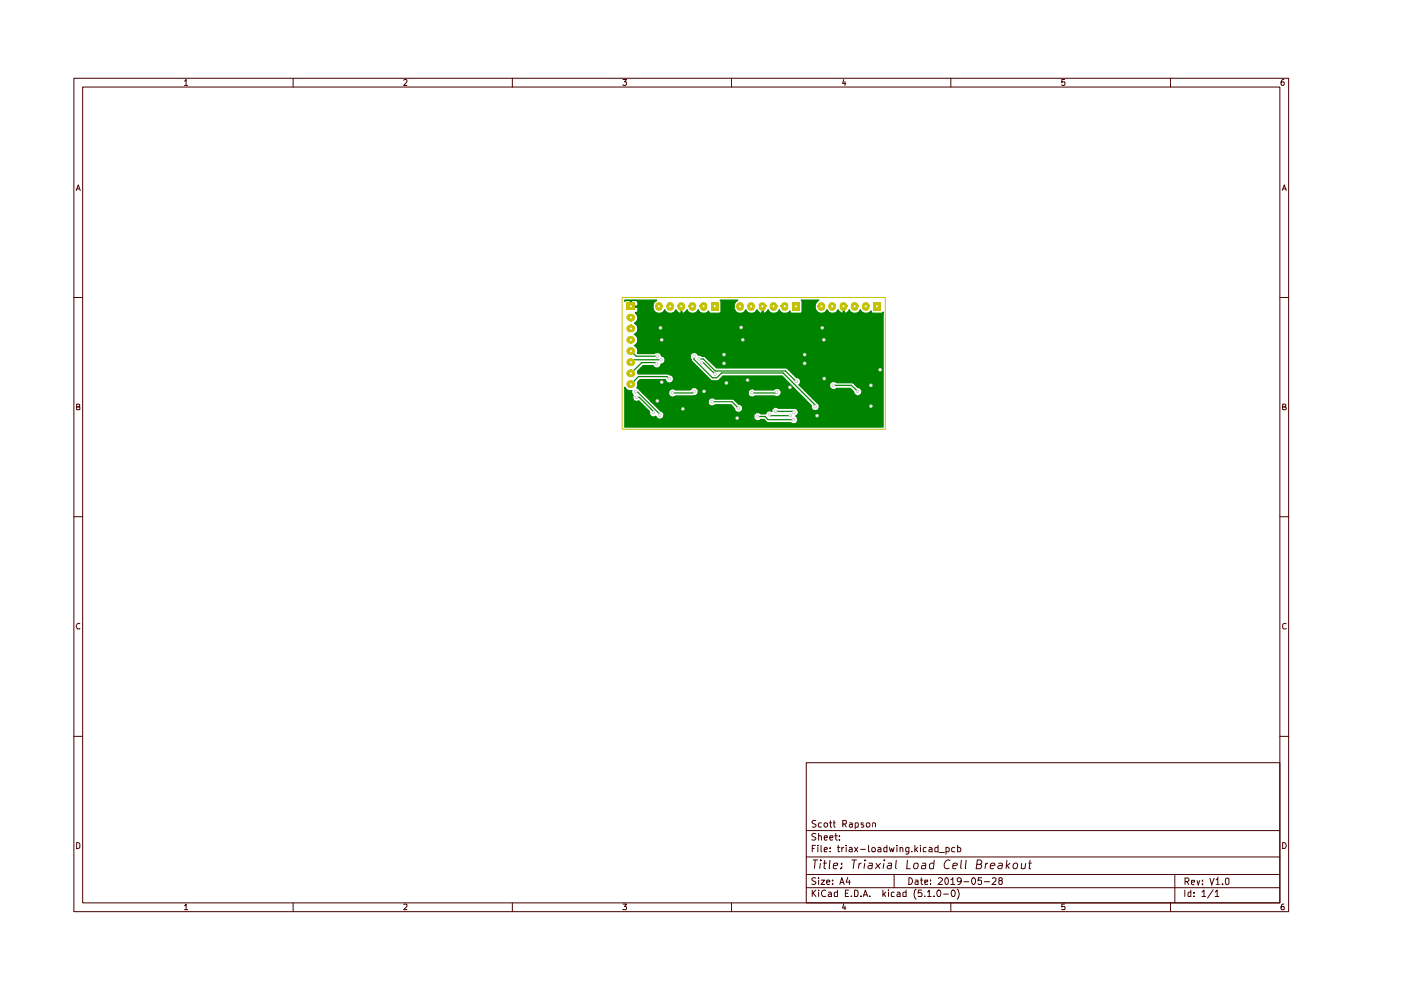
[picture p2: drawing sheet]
<svg xmlns="http://www.w3.org/2000/svg" width="297mm" height="210mm" viewBox="0 0 297 210" stroke-linecap="round" stroke-linejoin="round" font-family="sans-serif">
<g fill="none" stroke="#480000" stroke-width=".21">
<path d="M15.7 16.6h257.5v176.7h-257.5zM17.5 18.5h253.9v172.9h-253.9zM39.1 17.2l.4-.4v1.3M39.1 18.1h.7M62.1 16.6v1.9M85.6 17l.2-.2h.3l.2 .2v.4l-.7 .7h.7M108.6 16.6v1.9M132.1 16.8h.7l-.4 .6 .4 .1v.4l-.2 .2h-.4l-.1-.2M155.1 16.6v1.9M178.9 16.8l-.3 .9h.7M179.2 17.3v.8M201.6 16.6v1.9"/>
<path d="M225.7 16.8h-.6v.6h.6v.6l-.4 .1-.2-.2M248.2 16.6v1.9M272.2 16.8h-.3a.93 .93 0 0 0-.2 1.2h.5l.1-.5-.1-.1h-.5l-.1 .1M16.2 40.4l.4-1.2 .4 1.2M16.3 40h.5M271.9 40.4l.4-1.2 .4 1.2M272 40h.6M15.7 63.1h1.8M271.4 63.1h1.8M16.3 86.3h.4l.2-.3-.1-.2-.5-.1v1.2h.5l.1-.5-.2-.1M271.9 86.3l.6-.1v-.4l-.6-.1v1.2h.6l.2-.5-.3-.1M15.7 109.6h1.8"/>
<path d="M271.4 109.6h1.8M16.9 132.2h-.1a.66 .66 0 0 0-.6 .4 .66 .66 0 0 0 .2 .7h.5M272.7 132.2h-.3l-.5 .3v.6l.2 .2h.6M15.7 156.1h1.8M271.4 156.1h1.8M16.3 178.6a.52 .52 0 0 1 .6 .4v.6a.52 .52 0 0 1-.6 .3zM170.9 161.7h100.5v29.7h-100.5zM170.9 176.1h100.5M172.2 179.9h.4M172.9 179.2h-.7v1.4M173 176.8l-.6-.1-.3 .3 .3 .4 .6 .3a.51 .51 0 0 1-.3 .4 .51 .51 0 0 1-.6 0M173 174l-.6-.1-.2 .3 .1 .3 .6 .3 .1 .2a.51 .51 0 0 1-.3 .4 .51 .51 0 0 1-.5-.1"/>
<path d="M173.4 179.2v.1M173.4 179.7v.9M173.6 177.3l.5-.1 .1 .9M173.6 176.7v1.4M174.1 179.2v1.2l.1 .2M174.2 174.5h-.4l-.3 .2 .1 .6h.6M174.8 177.6l.6-.1-.1-.3h-.5v.2v.7h.5M174.8 174.5h.6l.1 .6-.2 .2-.3 .1-.3-.3zM175.8 174.5h.6M175.9 177.6l.7-.1-.1-.3h-.5l-.1 .2 .1 .7h.5M176 179.7v.2M176.1 173.9v1.4l.3 .1"/>
<path d="M176.7 174.5h.5M176.8 173.9v1.2l.4 .3M177 177.2h.5M177.2 176.7v1.2l.3 .2M177.5 179.7h.6M177.7 179.2v1.2l.1 .2h.3M178 178v.1M178 177.2v.2M178.5 179.7v.9M178.7 174.7l.7-.1 .1-.5-.3-.2h-.5v1.5M178.9 179.7l-.4 .2M179 174.7l.5 .7"/>
<path d="M179.4 179.2v.1M179.4 179.7v.9M180.1 179.7h.3l.3 .2v.7h-.6l-.1-.3 .2-.2 .5-.1M180.1 174.5h.4l.2 .1v.8M180.7 174.8h-.5l-.2 .2 .2 .4 .5-.1M181.2 179.7l.7 .9M181.3 174.5h.4l.3 .2-.1 .6h-.6M181.3 174.5v1.3M181.9 179.7l-.7 .9M183.1 174.5h-.5v.3l.6 .3-.3 .3-.3-.1M183.8 174.5h.6v.6a.45 .45 0 0 1-.6 .2zM184.1 179.2v1.2l.3 .2"/>
<path d="M184.8 179.9l.3-.2h.3l.2 .2-.1 .6-.5 .1zM185 174.5h.4l.2 .1v.8M185 174.5v.9M186.2 179.7h.3l.3 .2v.7h-.6l-.1-.3 .7-.3M188 179.2v1.4h-.5v-.9h.5M188.6 179.7l.2 .9 .3-.7 .2 .7 .3-.9M190.2 179.2v.1M190.2 179.7v.9M190.8 179.8v-.1a.36 .36 0 0 1 .6 .2v.7M190.8 179.7v.9M192.7 179.7v1.1l-.3 .3-.3-.1M192.7 179.7h-.4l-.3 .2 .1 .7h.6"/>
<path d="M194 179.2v1.4M194.6 179.7l-.6 .6M195.2 179.2v.1M195.2 179.7v.9M196.3 179.7h-.3l-.3 .1v.7l.6 .1M197 179.7h.4l.2 .2v.7h-.6l-.1-.3 .2-.2 .5-.1M198.9 179.2v1.4h-.6l-.1-.8 .3-.1h.4M200.6 179.7h.4l.3 .2-.1 .6-.6 .1M200.6 179.7v1.4M202.4 179.7h-.4l-.2 .2v.6l.6 .1M203 179.2v1.4h.5l.2-.7-.2-.2h-.5M271.9 178.6a.65 .65 0 0 1 .8 .7 .65 .65 0 0 1-.8 .6z"/>
<path d="M39.1 192l.4-.3v1.2M39.1 192.9h.7M62.1 191.4v1.9M85.6 191.8h.7v.4l-.7 .7h.7M108.6 191.4v1.9M132.1 191.7h.7l-.4 .5 .4 .2v.3l-.1 .2-.6-.1M155.1 191.4v1.9M170.9 188.2h100.5M170.9 185.4h100.5M170.9 181.7h100.5M172.2 188.7v1.4M172.3 182.3h1.1"/>
<path d="M172.4 189.3l.6 .8M172.8 182.3l-.1 1.9M173 186.2l-.6-.1-.3 .3 .3 .4 .6 .3-.4 .4h-.5M173 188.7l-.8 .8M173.6 188.7v.1M173.6 186.1v.2M173.6 186.6v.9M173.6 189.1v1M173.9 183l-.1 1.2M174 182.3v.2M174.1 186.6h.7l-.7 .9h.7M174.5 183h.8"/>
<path d="M174.8 180.2l.6-.2-.1-.3h-.4l-.1 .2v.7h.5M174.9 182.3l-.2 1.6 .4 .3M175.1 188.8a.7 .7 0 0 0-.9 .4 .7 .7 0 0 0 .3 .9l.6-.1M175.3 187l.6-.1v-.3h-.6v.2v.7h.6M175.7 189.2l.3-.1 .3 .3v.7h-.6l-.1-.4 .7-.2M176 182.3l-.2 1.6 .2 .3M176 180.5v.1M176.5 187.4v.1M176.5 186.6v.2M176.7 183.6l.9-.2v-.3a.6 .6 0 0 0-.9 .2v.8h.7M177.5 188.7v1.4h-.5v-.9h.5M178.1 187.5l.4-1.4 .5 1.4"/>
<path d="M178.2 187.1h.6M178.4 184v.1l-.1 .1 .1-.2-.1 .2M178.4 183.1v.2M178.9 191.6l-.3 .9h.7M179.2 192.1v.8M179.2 189.4h.5M179.7 186l-.3 1h.9M179.9 188.7h-.7v1.4h.7M180.1 186.6v.9M180.5 190v.1M180.6 182.3h1.1M181.1 182.3l-.2 1.9"/>
<path d="M181.2 188.7l.7 .2v.6l-.2 .6h-.5zM182.2 183l-.2 1.2M182.5 180.1h1M182.5 190v.1M182.7 183l-.4 .1-.1 .2M183 190.1l.5-1.4 .5 1.4M183.1 189.7h.7M183.3 183l-.1 1.2M183.4 182.3l-.1 .2 .2-.1-.1-.1-.1 .2M184.2 183.1h.8l-.1 1.1M184.4 190v.1M185 183.4l-.9 .2a.36 .36 0 0 0 .2 .6l.6-.1"/>
<path d="M185.7 183l.9 1.2M186.7 183l-1.2 1.2M187.2 188.7v1.4M187.4 189.6l.4 .5M187.4 183l-.2 1.2M187.5 182.3v.2M187.8 189.1l-.6 .6M188.3 183.1h.7l-.1 1.1M188.4 188.7v.1M188.4 189.1v1M189 183.4l-.8 .2a.36 .36 0 0 0 .1 .6l.6-.1M189.6 189.2l-.4-.1-.2 .2v.7l.6 .1"/>
<path d="M189.6 185.4v2.8M190 182.3l-.1 1.6 .2 .3M190.2 189.2l.4-.1 .2 .3v.7h-.6v-.4l.6-.2M192.1 188.7v1.4h-.6l-.1-.8 .3-.2 .4 .1M192.4 182.3l-.2 1.9h.9M192.7 186.1a.72 .72 0 0 1 .8 .7 .72 .72 0 0 1-.8 .7zM193.3 180.5v.1M193.9 183.1l.5-.1 .3 .3-.1 .6-.3 .3-.5-.1-.1-.2zM194.1 186.6h.5v.9M194.1 180.1l.5 .5M194.2 188.6a1.52 1.52 0 0 0 0 2.1M194.6 186.9h-.4l-.2 .3 .2 .3h.4"/>
<path d="M195.2 186.6h.5M195.3 186.1v1.2l.4 .2M195.4 188.7h-.7l-.1 .7 .2-.2 .5 .1 .2 .2-.1 .5h-.8M195.5 183.1h.7v1.1M196.1 187l.6-.1v-.3h-.6v.9h.6M196.1 190v.1M196.3 183.4l-.7 .1-.2 .3v.3l.1 .1 .7-.1M196.7 189.1l.3-.4v1.4M196.7 190.1h.7M197.3 187.4v.1M197.3 186.6v.2M198 183.1a.65 .65 0 0 0-.9 .2v.8h.8"/>
<path d="M198 190v.1M198.1 182.3l-.2 1.9M198.8 188.8l.2-.1a.74 .74 0 0 1 .5 .6 .74 .74 0 0 1-.3 .8h-.3l-.2-.3-.1-.6zM199 186.3l.1-.2h.4l.3 .4-.9 1h.9M199.1 180.8h1.1M200.1 189.6h1M200.4 186.3l.3-.2a.8 .8 0 0 1 .4 .7 .8 .8 0 0 1-.4 .7l-.3-.1zM201.5 182.5l-.1-.1a.68 .68 0 0 0-1 .3l-.2 .5 .1 .7a.7 .7 0 0 0 1 .1M201.6 186.5l.4-.4v1.4M201.6 191.4v1.9M201.6 187.5h.8M201.8 188.8l.2-.1a.74 .74 0 0 1 .6 .6 .74 .74 0 0 1-.3 .8h-.4l-.2-.5z"/>
<path d="M202.1 183.6l.8-.2v-.3a.6 .6 0 0 0-.8 .2v.8h.6M202.9 188.6a1.52 1.52 0 0 1 0 2.1M203.8 186.7l-.2 .2h-.5l-.2-.5 .3-.3 .6 .3-.1 .8-.3 .3h-.3M203.8 182.3l-.1 1.6 .2 .3M204.4 186.9h1M204.9 182.3l-.2 1.6 .2 .3M206.3 186.1a.76 .76 0 0 1 .6 .7 .76 .76 0 0 1-.6 .7l-.2-.3a.85 .85 0 0 1 .2-1.1zM207.1 183.3h.6l.4-.2v-.6l-.3-.2h-.6l-.2 1.9h.7l.3-.2 .2-.4-.5-.3M208.1 186.1h-.7l-.1 .7 .2-.2 .5 .1 .1 .7-.2 .1h-.4l-.2-.1M208.7 186.9h1.1M209 183l-.2 1.2M209.5 183l-.3 .1-.2 .2"/>
<path d="M210 183.6l.9-.2v-.3a.6 .6 0 0 0-.9 .2v.8h.7M210.4 186.3l.2-.2 .5 .1 .1 .5-.9 .8h.9M211.7 183.1h.8l-.1 1.1M212 186.7l-.2-.3 .2-.3 .4 .1v.4a.52 .52 0 0 0-.6 .3 .52 .52 0 0 0 .2 .6 .45 .45 0 0 0 .5-.3 .45 .45 0 0 0-.2-.5M212.5 183.4l-.6 .1-.4 .3 .3 .4 .6-.1M213.5 182.3l-.2 1.9M213.6 183.5l.4 .7M214.2 183l-.9 .7M215 183.1l.5-.1 .3 .3-.2 .7-.3 .2-.4-.1-.1-.2zM216.6 183l-.1 1.1 .5 .1 .3-.2M217.5 183l-.2 1.2M218.1 183h.6"/>
<path d="M218.4 182.3l-.2 1.8 .4 .1M225.7 191.7h-.6v.6l.6-.1v.7l-.6-.1M248.2 191.4v1.9M249.1 185.4v6M251.2 188.7v1.4M251.2 186.9h.6l.3-.3v-.2l-.3-.3h-.6v1.5M251.6 186.9l.5 .7M252.5 188.7v1.4h-.5l-.1-.8 .2-.2 .4 .1M252.6 187.1l.7-.1-.1-.4h-.5l-.1 .2 .1 .7h.5M253.2 190v.1M253.2 189.2v.2M253.8 186.6l.2 1 .4-1"/>
<path d="M254.8 189.1l.5-.4v1.4M254.8 190.1h.8M255 187.4v.2M255 186.6v.2M256.5 186.1l.4 1.5 .5-1.5M257.2 188.6l-1.2 1.8M257.6 189.1l.5-.4v1.4M257.6 190.1h.8M257.8 186.6l.4-.5v1.5M257.8 187.6h.8M259.2 187.4v.2M259.9 186.3l.3-.2 .4 .3v.8l-.4 .4a.93 .93 0 0 1-.3-1.3z"/>
<path d="M272.2 191.7l-.4 .1-.2 .4 .1 .7h.5v-.7h-.5l-.1 .2"/>
</g>
<path d="M151.6 78.7h14.9M153 79.1h13M155.2 85.2l1.3 1.3M159.4 83.3h5.2M160.6 88.3h1.6l.6 .7M168.1 87.2l.2 .2M176.7 81.7h3.8l1.4 1.3" fill="none" stroke="#008400" stroke-width=".25"/>
<path d="M132.5 63.6h6.7l-.1 .2a1.39 1.39 0 0 0-.4 2.1 1.39 1.39 0 0 0 2.1-.1l.1-.1 .1 .1a1.29 1.29 0 0 0 2.3-.1l.6 .6h.5l-.1-1.4h.4l-.1 1.4h.5l.6-.6 .1 .1a1.29 1.29 0 0 0 2.2-.1 1.27 1.27 0 0 0 2.2 .2l.1 .4 .3 .1 2.1-.1 .2-.1v-2.3l-.2-.3h3.7a1.43 1.43 0 0 0-.6 2.1 1.43 1.43 0 0 0 2.1 .4l.2-.4a1.29 1.29 0 0 0 1.2 .7 1.29 1.29 0 0 0 1.2-.7l.6 .6h.5v-1.4h.2v1.4h.5l.6-.6a1.29 1.29 0 0 0 1.1 .7 1.29 1.29 0 0 0 1.2-.7 1.27 1.27 0 0 0 2.2 .2l.1 .4 .3 .1 2.2-.1 .1-2.4-.2-.3h3.7l-.5 .5a1.39 1.39 0 0 0 .3 2.1 1.39 1.39 0 0 0 2-.5 1.22 1.22 0 0 0 1.1 .8 1.22 1.22 0 0 0 1.2-.8l.7 .6h.4v-1.4h.2v1.4a.81 .81 0 0 0 1-.6 1.29 1.29 0 0 0 1.2 .7 1.29 1.29 0 0 0 1.2-.7 1.33 1.33 0 0 0 2.3 .2l.1 .4 .2 .1h2l.2-.2v24.4h-54.7v-8.5v.2a1.36 1.36 0 0 0 1.5 .5l-.1 .4 .3 .6a.93 .93 0 0 0 .9 1.3l.3-.1 2.3 2.2v.6l.3 .4 .5 .2 .5-.1a.96 .96 0 0 0 .9 .6 .96 .96 0 0 0 .9-.6h19v.3a.92 .92 0 0 0 1.4 .4l.8-.1 .8 .7h4.9a.87 .87 0 0 0 1.2 0 .87 .87 0 0 0 .1-1.2l-.3-.2 .3-.1 .3-.8-.3-.5-.4-.2h-3.5l-.6-.3-.5 .2a.67 .67 0 0 0-.4 .7 .87 .87 0 0 0-1.3 .6h-1.1l-.3-.3h-.5l-.4 .3-.2 .5h-19l-.2-.9-.5-.2-2.1-2.1h12.2a.78 .78 0 0 0 .5 1h.6l.3-.3h3.4l.7 .8 .3 .6a.89 .89 0 0 0 1.4-.2 .89 .89 0 0 0-.6-1.3h-.2l-1.1-1.1h-3.9l-.3-.2-.9 .1-.2 .6h-12.2l-1.8-1.8h5.6a.87 .87 0 0 0 .5 .8 .87 .87 0 0 0 .9-.2h4.1l.6-.3 .1-.3h10.6v.3a.94 .94 0 0 0 1.5 .3h4.1l.6 .2 .3-.1 .5-.4a.9 .9 0 0 0-.4-1.2 .9 .9 0 0 0-1.2 .3h-4l-.1-.2a.94 .94 0 0 0-1.3 .8h-10.6v-.5a.9 .9 0 0 0-.8-.7 .9 .9 0 0 0-.9 .6h-3.1l-.2-.2a.94 .94 0 0 0-1.2 .8h-5.6l-1.2-1 .3-.8-.1-.4 .5-.6 5.4 .1a.86 .86 0 0 0 1 .6 .86 .86 0 0 0 .7-1 .86 .86 0 0 0-.9-.7l-.2-.2h-6.4l-.1-.6 1.2-1.2 2.1 .1a.91 .91 0 0 0 1 .4 .91 .91 0 0 0 .7-.8 .87 .87 0 0 0 .8-.8 .87 .87 0 0 0-.6-.9h5.9l.3 1 4.2 4.2h1.5l1-1h12.5l6.2 6.3a.85 .85 0 0 0 .5 1 .85 .85 0 0 0 1.1-.4 .85 .85 0 0 0-.3-1.1l-3.8-3.8h6.4a.88 .88 0 0 0 .5 .8 .88 .88 0 0 0 .9-.1l3-.1 .7 .8a.89 .89 0 0 0 .9 .8 .89 .89 0 0 0 .9-.9 .89 .89 0 0 0-1-.8l-1-1h-3.5l-.3-.3h-.5l-.4 .3-.2 .5h-6.4l-.1-.1 .3-.4-.2-.9-.6-.2-1.8-1.9-.3-.2h-14.9l-2.5-2.4h-.6l-.3-.3a.74 .74 0 0 1-.9-.5 .96 .96 0 0 0-1.3 .7h-6l-.1-.2a.9 .9 0 0 0-1.5-.3h-3.5v-.8a1.09 1.09 0 0 0-.7-.9 1.35 1.35 0 0 0 0-2.4 1.3 1.3 0 0 0 .8-1.2 1.3 1.3 0 0 0-.8-1.2 1.24 1.24 0 0 0 .2-2.2l.5-.2 .1-.9h-1.7v-1.4h.3v1.1h1.2l.2-.2-.1-.8-.3-.2h-2.3l-.1 .2z" fill="#008400"/>
<g fill="none" stroke="#008400" stroke-width=".25">
<path d="M132.5 63.6h6.7l-.1 .2a1.39 1.39 0 0 0-.4 2.1 1.39 1.39 0 0 0 2.1-.1l.1-.1 .1 .1a1.29 1.29 0 0 0 2.3-.1l.6 .6h.5l-.1-1.4h.4l-.1 1.4h.5l.6-.6 .1 .1a1.29 1.29 0 0 0 2.2-.1 1.27 1.27 0 0 0 2.2 .2l.1 .4 .3 .1 2.1-.1 .2-.1v-2.3l-.2-.3h3.7a1.43 1.43 0 0 0-.6 2.1 1.43 1.43 0 0 0 2.1 .4l.2-.4a1.29 1.29 0 0 0 1.2 .7 1.29 1.29 0 0 0 1.2-.7l.6 .6 .2 .1 .3-.1v-1.4h.2v1.4h.5l.6-.6a1.29 1.29 0 0 0 1.1 .7 1.29 1.29 0 0 0 1.2-.7 1.27 1.27 0 0 0 2.2 .2l.1 .4 .3 .1 2.2-.1 .1-2.4-.2-.3h3.7l-.5 .5a1.39 1.39 0 0 0 .3 2.1 1.39 1.39 0 0 0 2-.5 1.22 1.22 0 0 0 1.1 .8 1.22 1.22 0 0 0 1.2-.8l.7 .6h.4v-1.4h.2v1.4a.81 .81 0 0 0 1-.6 1.29 1.29 0 0 0 1.2 .7 1.29 1.29 0 0 0 1.2-.7 1.33 1.33 0 0 0 2.3 .2v.3l.3 .2h2l.2-.2v24.4h-54.7v-8.5v.2a1.36 1.36 0 0 0 1.5 .5l-.1 .4 .3 .6a.93 .93 0 0 0 .9 1.3l.3-.1 2.3 2.2v.6l.3 .4 .5 .2 .5-.1a.96 .96 0 0 0 .9 .6 .96 .96 0 0 0 .9-.6h19v.3a.92 .92 0 0 0 1.4 .4l.8-.1 .8 .7h4.9a.87 .87 0 0 0 1.2 0 .87 .87 0 0 0 .1-1.2l-.3-.2 .3-.1 .3-.8-.3-.5-.4-.2h-3.5l-.6-.3-.5 .2a.67 .67 0 0 0-.4 .7 .87 .87 0 0 0-1.3 .6h-1.1l-.3-.3h-.5l-.4 .3-.2 .5h-19l-.2-.9-.5-.2-2.1-2.1h12.2a.78 .78 0 0 0 .5 1h.6l.3-.3h3.4l.7 .8 .3 .6a.89 .89 0 0 0 1.4-.2 .89 .89 0 0 0-.6-1.3h-.2l-1.1-1.1h-3.9l-.3-.2-.9 .1-.2 .6h-12.2l-1.8-1.8h5.6a.87 .87 0 0 0 .5 .8 .87 .87 0 0 0 .9-.2h4.1l.6-.3 .1-.3h10.6v.3a.94 .94 0 0 0 1.5 .3h4.1l.6 .2 .3-.1 .5-.4a.9 .9 0 0 0-.4-1.2 .9 .9 0 0 0-1.2 .3h-4l-.1-.2a.94 .94 0 0 0-1.3 .8h-10.6v-.5a.9 .9 0 0 0-.8-.7 .9 .9 0 0 0-.9 .6h-3.1l-.2-.2a.94 .94 0 0 0-1.2 .8h-5.6l-1.2-1 .3-.8-.1-.4 .5-.6 5.4 .1a.86 .86 0 0 0 1 .6 .86 .86 0 0 0 .7-1 .86 .86 0 0 0-.9-.7l-.2-.2h-6.4l-.1-.6 1.2-1.2 2.1 .1a.91 .91 0 0 0 1 .4 .91 .91 0 0 0 .7-.8 .87 .87 0 0 0 .8-.8 .87 .87 0 0 0-.6-.9h5.9l.3 1 4.2 4.2h1.5l1-1h12.5l6.2 6.3a.85 .85 0 0 0 .5 1 .85 .85 0 0 0 1.1-.4 .85 .85 0 0 0-.3-1.1l-3.8-3.8h6.4a.88 .88 0 0 0 .5 .8 .88 .88 0 0 0 .9-.1l3-.1 .7 .8a.89 .89 0 0 0 .9 .8 .89 .89 0 0 0 .9-.9 .89 .89 0 0 0-1-.8l-1-1h-3.5l-.3-.3h-.5l-.4 .3-.2 .5h-6.4l-.1-.1 .3-.4-.2-.9-.6-.2-1.8-1.9-.3-.2h-14.9l-2.5-2.4h-.6l-.3-.3a.74 .74 0 0 1-.9-.5 .96 .96 0 0 0-1.3 .7h-6l-.1-.2a.9 .9 0 0 0-1.5-.3h-3.5v-.8a1.09 1.09 0 0 0-.7-.9 1.35 1.35 0 0 0 0-2.4 1.3 1.3 0 0 0 .8-1.2 1.3 1.3 0 0 0-.8-1.2 1.24 1.24 0 0 0 .2-2.2l.5-.2 .1-.9h-1.7v-1.4h.3v1.1h1.2l.2-.2-.1-.8-.3-.2h-2.3l-.1 .2zM133.8 79.2h.1M133.8 74.4l1.1 1.1h4.5M139.2 77.1l-.3-.2h-2.8l-2.3 2.3M140.1 76.3h-5.9l-.4 .5M147.2 75.5v.7l3.8 3.9h1l1-1M148.2 76.1h.9l2.5 2.6M148.8 76.9h.3l2.5 2.4M166 79.1l6.8 6.8v.3M166.5 78.7l2.3 2.2M133.8 81.4h.1M134.8 83.1h.4l4.7 4.7v.2"/>
<path d="M135 84.2h.6l2.9 3v.3M141.9 80.3l-.5-.5h-6l-1.6 1.6M147.2 83l-.3 .3h-4.3M151 85.2h4.2M162.8 89h5.4M163.2 87.9l.1 .2h4.3M164.4 87.2h3.7M164.7 83.1l-.1 .2"/>
</g>
<path d="M131.9 63.1h55.8v27.9h-55.8z" fill="none" stroke="#c2c200" stroke-width=".21"/>
<g fill="#c2c200">
<path d="M133 80.9l.6-.3v1.7a.8 .8 0 0 1-.7-.5 .8 .8 0 0 1 .1-.9z"/>
<path d="M133.9 80.6a.8 .8 0 0 1 .8 .8 .8 .8 0 0 1-.8 .9z"/>
<path d="M133.6 80.7h.3v1.6h-.3z"/>
<path d="M133 78.6l.6-.2v1.6a.8 .8 0 0 1-.7-.5 .8 .8 0 0 1 .1-.9z"/>
<path d="M133.9 78.4a.8 .8 0 0 1 .8 .8 .8 .8 0 0 1-.8 .8z"/>
<path d="M133.6 78.3h.3v1.6h-.3z"/>
<path d="M133 76.2l.6-.2v1.6a.8 .8 0 0 1-.7-.5 .8 .8 0 0 1 .1-.9z"/>
<path d="M133.9 76a.8 .8 0 0 1 .8 .8 .8 .8 0 0 1-.8 .8z"/>
<path d="M133.6 75.9h.3v1.7h-.3z"/>
<path d="M133 73.9l.6-.3v1.6a.8 .8 0 0 1-.7-.5 .8 .8 0 0 1 .1-.8z"/>
<path d="M133.9 73.6a.8 .8 0 0 1 .8 .8 .8 .8 0 0 1-.8 .8z"/>
<path d="M133.6 73.6h.3v1.6h-.3z"/>
<path d="M133 71.5l.6-.3v1.7a.8 .8 0 0 1-.7-.5 .8 .8 0 0 1 .1-.9z"/>
<path d="M133.9 71.2a.8 .8 0 0 1 .8 .9 .8 .8 0 0 1-.8 .8z"/>
<path d="M133.6 71.2h.3v1.6h-.3z"/>
<path d="M133 69.1l.6-.2v1.6a.8 .8 0 0 1-.7-.5 .8 .8 0 0 1 .1-.9z"/>
<path d="M133.9 68.9a.8 .8 0 0 1 .8 .8 .8 .8 0 0 1-.8 .8z"/>
<path d="M133.6 68.8h.3v1.6h-.3z"/>
<path d="M133 66.7l.6-.2v1.6a.8 .8 0 0 1-.7-.5 .8 .8 0 0 1 .1-.9z"/>
<path d="M133.9 66.5a.8 .8 0 0 1 .8 .8 .8 .8 0 0 1-.8 .8z"/>
<path d="M133.6 66.5h.3v1.7h-.3z"/>
<path d="M132.8 64.2h1.9v1.6h-1.9z"/>
<path d="M139.1 64.3a.8 .8 0 0 1 .9-.2 .8 .8 0 0 1 .5 .8h-1.6z"/>
<path d="M138.9 65.1h1.6a.8 .8 0 0 1-.8 .8 .8 .8 0 0 1-.8-.8z"/>
<path d="M138.9 64.9h1.6v.2h-1.6z"/>
<path d="M141.5 64.3a.8 .8 0 0 1 .9-.2 .8 .8 0 0 1 .5 .8h-1.6z"/>
<path d="M141.3 65.1h1.6a.8 .8 0 0 1-.8 .8 .8 .8 0 0 1-.8-.8z"/>
<path d="M141.3 64.9h1.6v.2h-1.6z"/>
<path d="M143.9 64.3a.8 .8 0 0 1 .8-.2 .8 .8 0 0 1 .5 .8h-1.6z"/>
<path d="M143.6 65.1h1.6a.8 .8 0 0 1-.8 .8 .8 .8 0 0 1-.8-.8z"/>
<path d="M143.7 64.9h1.5v.2h-1.5z"/>
<path d="M146.2 64.3a.8 .8 0 0 1 .9-.2 .8 .8 0 0 1 .5 .8h-1.6z"/>
<path d="M146 65.1h1.6a.8 .8 0 0 1-.8 .8 .8 .8 0 0 1-.8-.8z"/>
<path d="M146 64.9h1.6v.2h-1.6z"/>
<path d="M148.6 64.3a.8 .8 0 0 1 .9-.2 .8 .8 0 0 1 .5 .8h-1.6z"/>
<path d="M148.4 65.1h1.6a.8 .8 0 0 1-.8 .8 .8 .8 0 0 1-.8-.8z"/>
<path d="M148.3 64.9h1.6v.2h-1.6z"/>
<path d="M150.7 64h1.6v1.9h-1.6z"/>
<path d="M156.3 64.3a.8 .8 0 0 1 .9-.2 .8 .8 0 0 1 .5 .8h-1.6z"/>
<path d="M156.1 65.1h1.6a.8 .8 0 0 1-.8 .8 .8 .8 0 0 1-.8-.8z"/>
<path d="M156.1 64.9h1.6v.2h-1.6z"/>
<path d="M158.7 64.3a.8 .8 0 0 1 .9-.2 .8 .8 0 0 1 .5 .8h-1.6z"/>
<path d="M158.5 65.1h1.6a.8 .8 0 0 1-.8 .8 .8 .8 0 0 1-.8-.8z"/>
<path d="M158.5 64.9h1.6v.2h-1.6z"/>
<path d="M161.1 64.3a.8 .8 0 0 1 .8-.2 .8 .8 0 0 1 .5 .8h-1.6z"/>
<path d="M160.8 65.1h1.6a.8 .8 0 0 1-.8 .8 .8 .8 0 0 1-.8-.8z"/>
<path d="M160.9 64.9h1.6v.2h-1.6z"/>
<path d="M163.4 64.3a.8 .8 0 0 1 .9-.2 .8 .8 0 0 1 .5 .8h-1.6z"/>
<path d="M163.2 65.1h1.6a.8 .8 0 0 1-.8 .8 .8 .8 0 0 1-.8-.8z"/>
<path d="M163.2 64.9h1.6v.2h-1.6z"/>
<path d="M165.8 64.3a.8 .8 0 0 1 .9-.2 .8 .8 0 0 1 .5 .8h-1.6z"/>
<path d="M165.6 65.1h1.6a.8 .8 0 0 1-.8 .8 .8 .8 0 0 1-.8-.8z"/>
<path d="M165.5 64.9h1.6v.2h-1.6z"/>
<path d="M167.9 64h1.6v1.9h-1.6z"/>
<path d="M173.6 64.3a.8 .8 0 0 1 .9-.2 .8 .8 0 0 1 .5 .8h-1.6z"/>
<path d="M173.4 65.1h1.6a.8 .8 0 0 1-.8 .8 .8 .8 0 0 1-.8-.8z"/>
<path d="M173.3 64.9h1.6v.2h-1.6z"/>
<path d="M175.9 64.3a.8 .8 0 0 1 .9-.2 .8 .8 0 0 1 .4 .8h-1.6z"/>
<path d="M175.6 65.1h1.6a.8 .8 0 0 1-.8 .8 .8 .8 0 0 1-.8-.8z"/>
<path d="M175.7 64.9h1.6v.2h-1.6z"/>
<path d="M178.2 64.3a.8 .8 0 0 1 .9-.2 .8 .8 0 0 1 .5 .8h-1.6z"/>
<path d="M178 65.1h1.6a.8 .8 0 0 1-.8 .8 .8 .8 0 0 1-.8-.8z"/>
<path d="M178.1 64.9h1.6v.2h-1.6z"/>
<path d="M180.6 64.3a.8 .8 0 0 1 .9-.2 .8 .8 0 0 1 .5 .8h-1.6z"/>
<path d="M180.4 65.1h1.6a.8 .8 0 0 1-.8 .8 .8 .8 0 0 1-.8-.8z"/>
<path d="M180.4 64.9h1.6v.2h-1.6z"/>
<path d="M183 64.3a.8 .8 0 0 1 .9-.2 .8 .8 0 0 1 .5 .8h-1.6z"/>
<path d="M182.8 65.1h1.6a.8 .8 0 0 1-.8 .8 .8 .8 0 0 1-.8-.8z"/>
<path d="M182.8 64.9h1.6v.2h-1.6z"/>
<path d="M185.2 64h1.6v1.9h-1.6z"/>
</g>
<g fill="#c2c2c2">
<circle cx="170.6" cy="77" r=".38"/>
<circle cx="170.6" cy="75.2" r=".38"/>
<circle cx="174.7" cy="80.3" r=".38"/>
<circle cx="174.7" cy="72" r=".38"/>
<circle cx="176.7" cy="81.7" r=".38"/>
<circle cx="186.6" cy="78.4" r=".38"/>
<circle cx="184.7" cy="86.1" r=".38"/>
<circle cx="184.7" cy="81.7" r=".38"/>
<circle cx="181.9" cy="83" r=".38"/>
<circle cx="173.2" cy="88.1" r=".38"/>
<circle cx="163.1" cy="87.9" r=".38"/>
<circle cx="168.3" cy="87.4" r=".38"/>
<circle cx="164.4" cy="87.2" r=".38"/>
<circle cx="172.8" cy="86.2" r=".38"/>
<circle cx="167.5" cy="82.1" r=".38"/>
<circle cx="164.7" cy="83.1" r=".38"/>
<circle cx="168.2" cy="89" r=".38"/>
<circle cx="167.6" cy="88.1" r=".38"/>
<circle cx="157.5" cy="72" r=".38"/>
<circle cx="157.1" cy="69.4" r=".38"/>
<circle cx="174.3" cy="69.5" r=".38"/>
<circle cx="168.8" cy="80.9" r=".38"/>
<circle cx="156.3" cy="88.6" r=".38"/>
<circle cx="154" cy="81.2" r=".38"/>
<circle cx="158.5" cy="80.6" r=".38"/>
<circle cx="159.4" cy="83.3" r=".38"/>
<circle cx="160.6" cy="88.3" r=".38"/>
<circle cx="156.5" cy="86.5" r=".38"/>
<circle cx="153.5" cy="75.2" r=".38"/>
<circle cx="153.5" cy="77" r=".38"/>
<circle cx="148.2" cy="76.1" r=".38"/>
<circle cx="148.8" cy="76.9" r=".38"/>
<circle cx="147.1" cy="75.5" r=".38"/>
<circle cx="140.3" cy="81" r=".38"/>
<circle cx="144.8" cy="86.7" r=".38"/>
<circle cx="142.6" cy="83.3" r=".38"/>
<circle cx="141.9" cy="80.3" r=".38"/>
<circle cx="139.9" cy="88" r=".38"/>
<circle cx="149.3" cy="83" r=".38"/>
<circle cx="147.1" cy="83" r=".38"/>
<circle cx="151" cy="85.2" r=".38"/>
<circle cx="151.6" cy="79.3" r=".38"/>
<circle cx="140.3" cy="72" r=".38"/>
<circle cx="140" cy="69.5" r=".38"/>
<circle cx="140.1" cy="76.3" r=".38"/>
<circle cx="139.2" cy="77.1" r=".38"/>
<circle cx="139.4" cy="75.5" r=".38"/>
<circle cx="139.4" cy="85" r=".38"/>
<circle cx="134.8" cy="83.1" r=".38"/>
<circle cx="135" cy="84.2" r=".38"/>
<circle cx="138.5" cy="87.5" r=".38"/>
</g>
<g fill="#fff">
<path d="M133.7 81.3l.3 .1-.1 .2-.3-.2z"/>
<path d="M133.7 79l.3 .2-.1 .2-.3-.2z"/>
<path d="M133.7 76.6l.3 .2-.1 .2-.3-.2z"/>
<path d="M133.7 74.2l.3 .2-.1 .2-.3-.2z"/>
<path d="M133.7 71.9l.3 .2-.1 .1-.3-.1z"/>
<path d="M133.7 69.5l.3 .2-.1 .2-.3-.2z"/>
<path d="M133.7 67.1l.3 .2-.1 .2-.3-.2z"/>
<path d="M133.7 64.8l.3 .1-.1 .2-.3-.2z"/>
<path d="M139.6 64.8l.3 .1-.1 .2-.3-.2z"/>
<path d="M142 64.8l.3 .1-.1 .2-.3-.2z"/>
<path d="M144.3 64.8l.4 .1-.2 .2-.3-.2z"/>
<path d="M146.7 64.8l.3 .1-.1 .2-.3-.2z"/>
<path d="M149.1 64.8l.3 .1-.1 .2-.3-.2z"/>
<path d="M151.5 64.8l.3 .1-.1 .2-.4-.2z"/>
<path d="M156.8 64.8l.3 .1-.1 .2-.3-.2z"/>
<path d="M159.2 64.8l.3 .1-.1 .2-.4-.2z"/>
<path d="M161.5 64.8l.3 .1-.1 .2-.3-.2z"/>
<path d="M163.9 64.8l.3 .1-.1 .2-.3-.2z"/>
<path d="M166.3 64.8l.3 .1-.1 .2-.3-.2z"/>
<path d="M168.6 64.8l.4 .1-.2 .2-.3-.2z"/>
<path d="M174.1 64.8l.3 .1-.1 .2-.4-.2z"/>
<path d="M176.3 64.8l.4 .1-.2 .2-.3-.2z"/>
<path d="M178.7 64.8l.3 .1-.1 .2-.3-.2z"/>
<path d="M181.1 64.8l.3 .1-.1 .2-.3-.2z"/>
<path d="M183.5 64.8l.3 .1-.1 .2-.4-.2z"/>
<path d="M185.8 64.8l.3 .1-.1 .2-.3-.2z"/>
<path d="M170.5 76.9l.3 .1-.1 .2-.3-.2z"/>
<path d="M170.5 75l.3 .2-.1 .2-.3-.2z"/>
<path d="M174.7 80.1l.3 .2-.1 .2-.4-.2z"/>
<path d="M174.6 71.9l.3 .2-.1 .1-.3-.1z"/>
<path d="M176.6 81.5l.3 .2-.1 .2-.3-.2z"/>
<path d="M186.5 78.2l.3 .2-.1 .2-.3-.2z"/>
<path d="M184.6 85.9l.3 .2-.1 .2-.4-.2z"/>
<path d="M184.6 81.5l.3 .2-.1 .2-.4-.2z"/>
<path d="M181.8 82.8l.3 .2-.1 .2-.3-.2z"/>
<path d="M173.1 87.9l.3 .2-.1 .2-.3-.2z"/>
<path d="M163.1 87.7l.3 .2-.1 .2-.4-.2z"/>
<path d="M168.2 87.2l.3 .2-.1 .2-.3-.2z"/>
<path d="M164.3 87l.3 .2-.1 .2-.3-.2z"/>
<path d="M172.7 86l.3 .2-.1 .2-.3-.2z"/>
<path d="M167.4 81.9l.3 .2-.1 .2-.3-.2z"/>
<path d="M164.6 83l.3 .1-.1 .2-.3-.2z"/>
<path d="M168.1 88.8l.3 .2-.1 .2-.3-.2z"/>
<path d="M167.5 87.9l.3 .2-.1 .2-.4-.2z"/>
<path d="M157.4 71.9l.3 .2-.1 .1-.3-.1z"/>
<path d="M157 69.2l.4 .2-.2 .2-.3-.2z"/>
<path d="M174.2 69.3l.3 .2-.1 .2-.3-.2z"/>
<path d="M168.7 80.7l.3 .2-.1 .1-.3-.1z"/>
<path d="M156.2 88.5l.3 .1-.1 .2-.3-.2z"/>
<path d="M153.9 81l.3 .2-.1 .2-.3-.2z"/>
<path d="M158.4 80.4l.3 .2-.1 .2-.3-.2z"/>
<path d="M159.3 83.1l.3 .2-.1 .2-.3-.2z"/>
<path d="M160.5 88.1l.3 .2-.1 .2-.3-.2z"/>
<path d="M156.4 86.3l.4 .2-.1 .2-.4-.2z"/>
<path d="M153.4 75l.3 .2-.1 .2-.3-.2z"/>
<path d="M153.4 76.9l.3 .1-.1 .2-.3-.2z"/>
<path d="M148.1 75.9l.3 .2-.1 .2-.3-.2z"/>
<path d="M148.7 76.7l.3 .2-.1 .2-.4-.2z"/>
<path d="M147 75.3l.4 .2-.1 .2-.4-.2z"/>
<path d="M140.2 80.8l.3 .2-.1 .2-.3-.2z"/>
<path d="M144.7 86.5l.3 .2-.1 .2-.3-.2z"/>
<path d="M142.5 83.1l.3 .2-.1 .2-.3-.2z"/>
<path d="M141.8 80.1l.3 .2-.1 .2-.3-.2z"/>
<path d="M139.8 87.8l.3 .2-.1 .2-.3-.2z"/>
<path d="M149.2 82.8l.3 .2-.1 .2-.3-.2z"/>
<path d="M147 82.8l.4 .2-.1 .2-.4-.2z"/>
<path d="M150.9 85l.3 .2-.1 .2-.4-.2z"/>
<path d="M151.5 79.1l.3 .2-.1 .2-.3-.2z"/>
<path d="M140.2 71.9l.3 .2-.1 .1-.3-.1z"/>
<path d="M139.9 69.3l.4 .2-.2 .2-.3-.2z"/>
<path d="M140 76.1l.3 .2-.1 .2-.3-.2z"/>
<path d="M139.1 76.9l.3 .2-.1 .2-.3-.2z"/>
<path d="M139.3 75.3l.3 .2-.1 .2-.4-.2z"/>
<path d="M139.3 84.8l.3 .2-.1 .2-.4-.2z"/>
<path d="M134.7 82.9l.3 .2-.1 .1-.3-.1z"/>
<path d="M134.9 84.1l.3 .1-.1 .2-.4-.2z"/>
<path d="M138.4 87.3l.3 .2-.1 .1-.3-.1z"/>
</g>
</svg>
